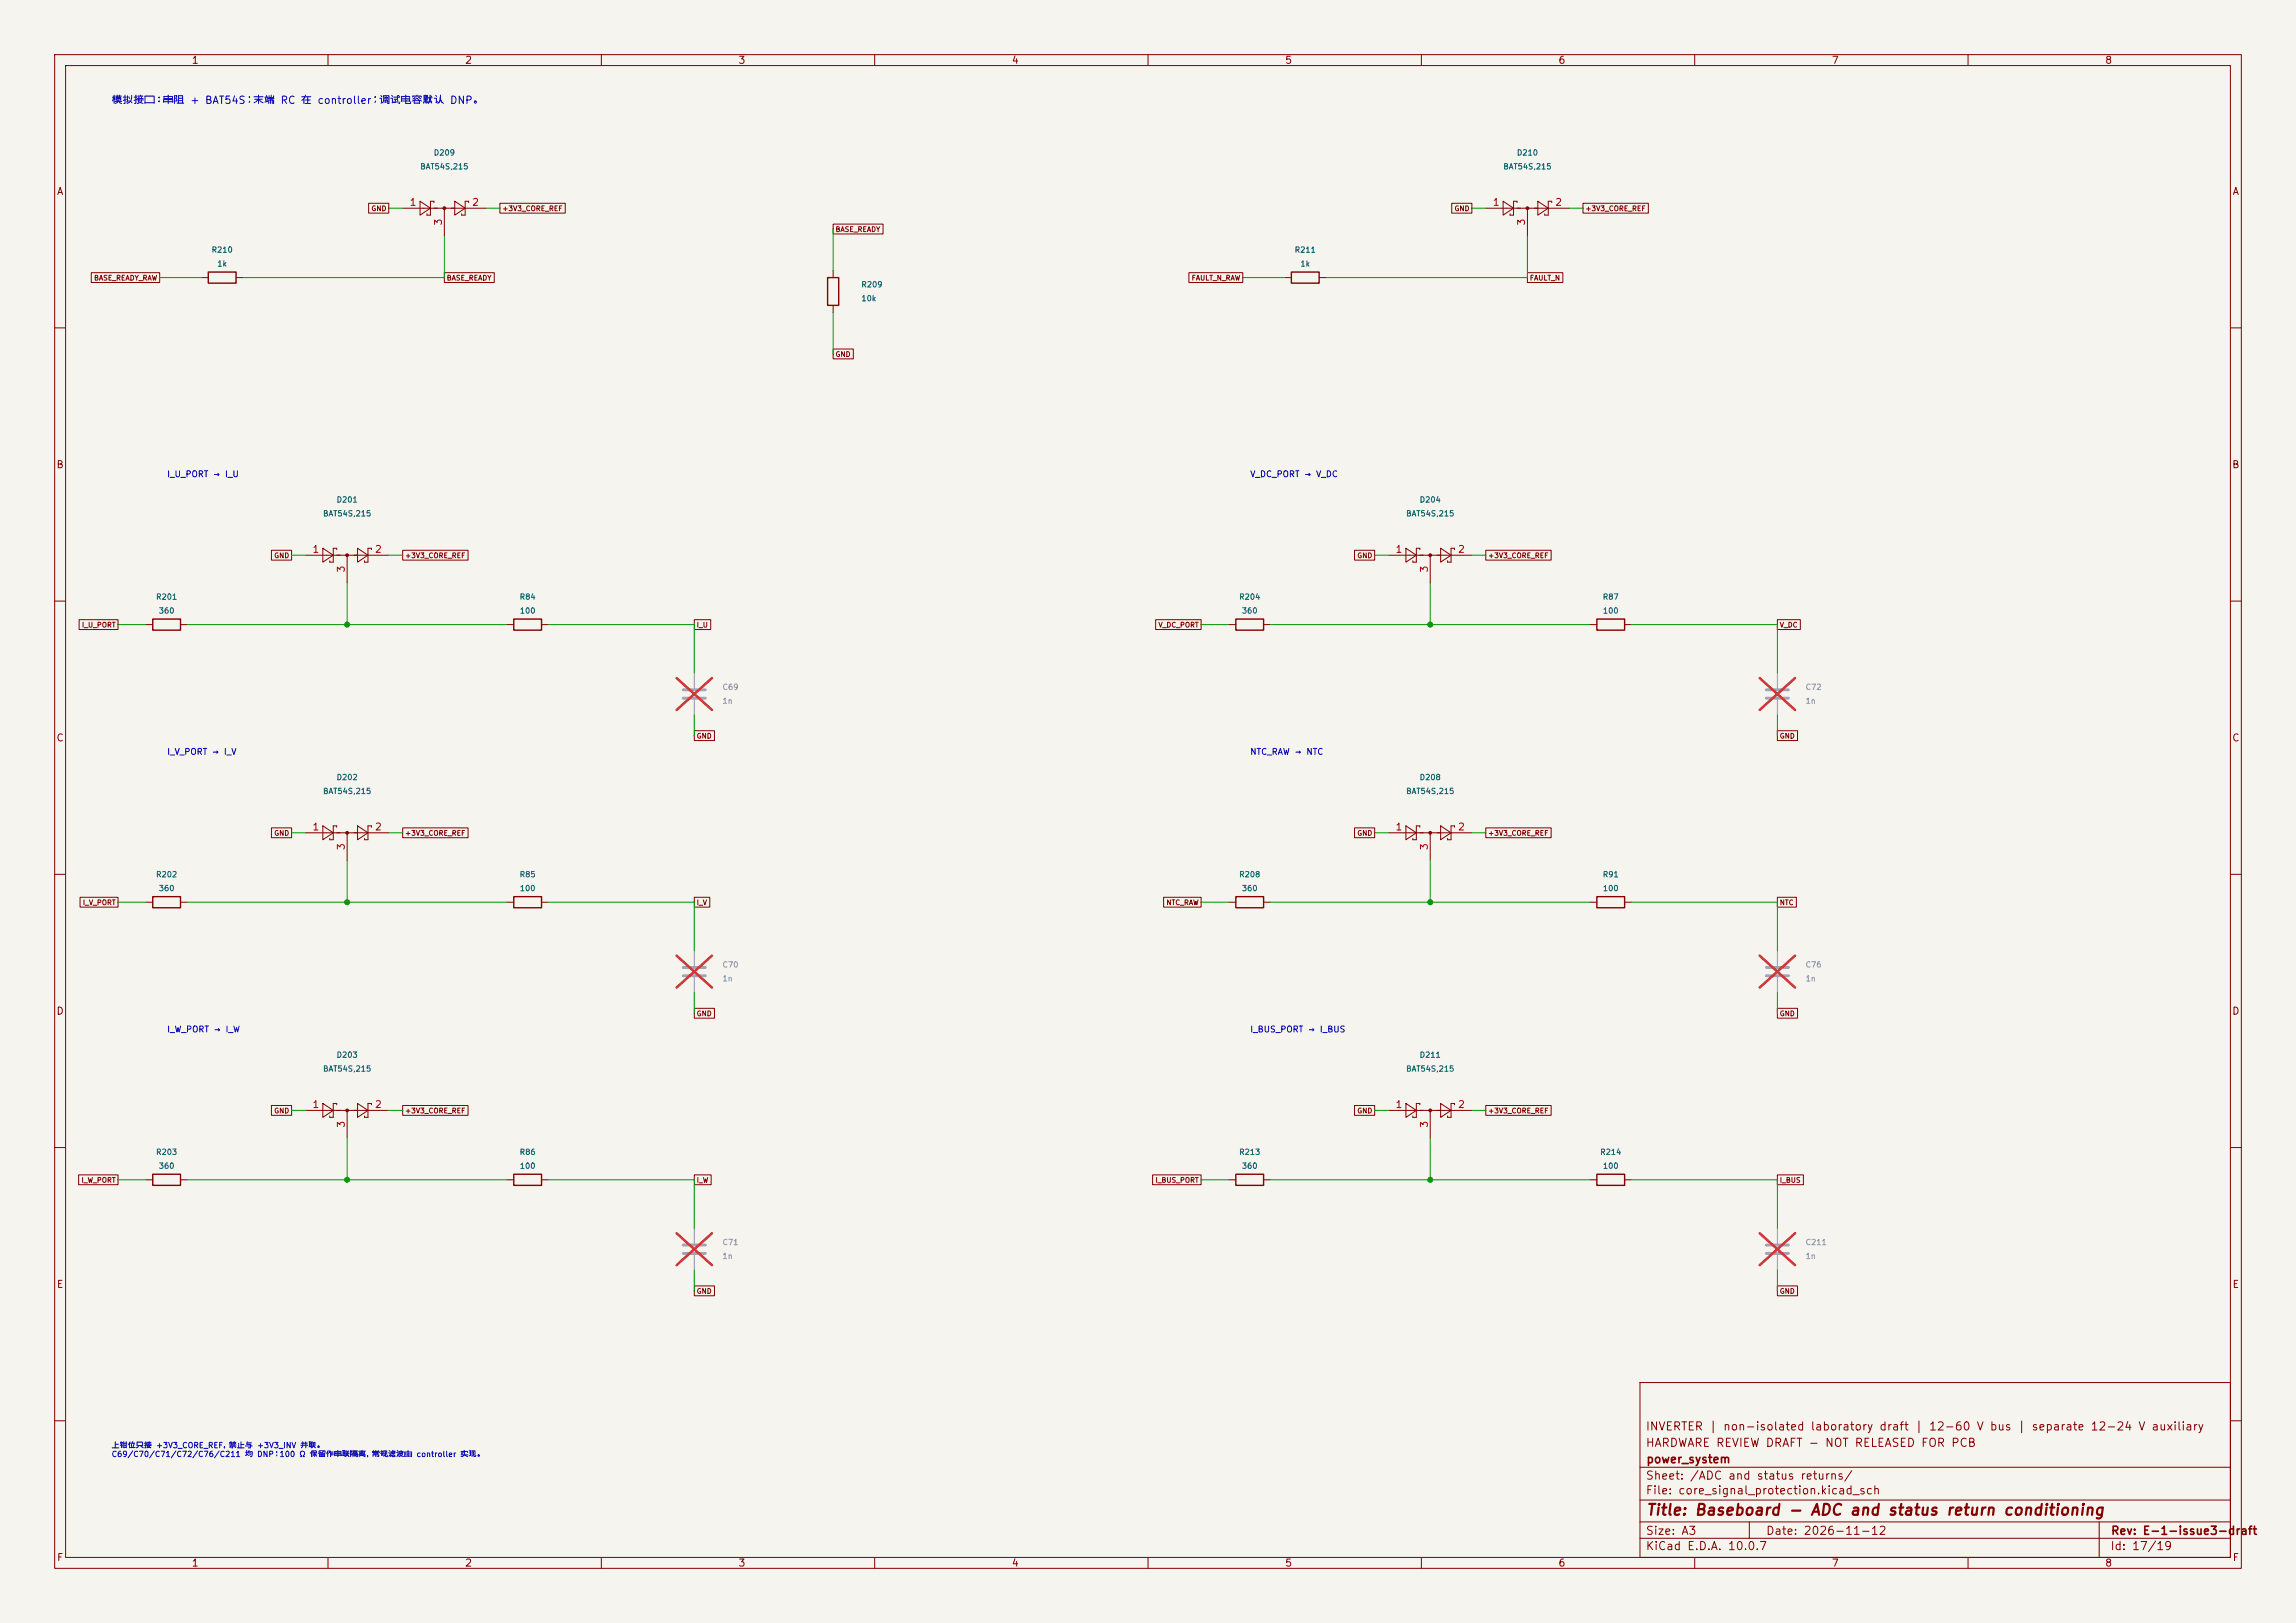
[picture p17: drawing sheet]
<svg xmlns="http://www.w3.org/2000/svg" width="420mm" height="297mm" viewBox="0 0 420 297" stroke-linecap="round" stroke-linejoin="round" font-family="sans-serif">
<defs><g id="words">
<text font-size="2" fill="#840000" x="301" y="277.8">Title: Baseboard - ADC and status return conditioning</text>
<g font-size="1.5" fill="#840000">
<text x="300.9" y="262.1">INVERTER | non-isolated laboratory draft | 12-60 V bus | separate 12-24 V auxiliary</text>
<text x="300.9" y="265.1">HARDWARE REVIEW DRAFT - NOT RELEASED FOR PCB</text>
<text x="301" y="268.1">power_system</text>
<text x="300.9" y="273.8">File: core_signal_protection.kicad_sch</text>
<text x="300.9" y="271.1">Sheet: /ADC and status returns/</text>
<text x="300.9" y="281.2">Size: A3</text>
<text x="322.9" y="281.2">Date: 2026-11-12</text>
<text x="386" y="281.2">Rev: E-1-issue3-draft</text>
<text x="300.9" y="284">KiCad E.D.A. 10.0.7</text>
<text x="385.9" y="284">Id: 17/19</text>
</g>
<g font-size="1.3" fill="#840000">
<text x="35" y="12">1</text>
<text x="85" y="12">2</text>
<text x="135" y="12">3</text>
<text x="185" y="12">4</text>
<text x="235" y="12">5</text>
<text x="285" y="12">6</text>
<text x="335" y="12">7</text>
<text x="385" y="12">8</text>
<text x="10.3" y="36">A</text>
<text x="408.3" y="36">A</text>
<text x="10.2" y="86">B</text>
<text x="408.2" y="86">B</text>
<text x="10.2" y="136">C</text>
<text x="408.2" y="136">C</text>
<text x="10.2" y="186">D</text>
<text x="408.2" y="186">D</text>
<text x="10.3" y="236">E</text>
<text x="408.3" y="236">E</text>
<text x="10.3" y="286">F</text>
<text x="35" y="287">1</text>
<text x="85" y="287">2</text>
<text x="135" y="287">3</text>
<text x="185" y="287">4</text>
<text x="235" y="287">5</text>
<text x="285" y="287">6</text>
<text x="335" y="287">7</text>
<text x="385" y="287">8</text>
<text x="408.3" y="286">F</text>
</g>
<text font-size="1.3" fill="#0000c2" x="20.3" y="19.3">模拟接口：串阻 + BAT54S；末端 RC 在 controller；调试电容默认 DNP。</text>
<g font-size="1.3" fill="#a90000">
<text x="74.8" y="38">1</text>
<text x="81.1" y="41.4" transform="rotate(-90 81.1 41.4)">3</text>
<text x="86.3" y="38">2</text>
<text x="273" y="38">1</text>
<text x="279.3" y="41.4" transform="rotate(-90 279.3 41.4)">3</text>
<text x="284.4" y="38">2</text>
<text x="57.1" y="101.5">1</text>
<text x="68.5" y="101.5">2</text>
<text x="255.2" y="101.5">1</text>
<text x="266.6" y="101.5">2</text>
<text x="63.4" y="104.9" transform="rotate(-90 63.4 104.9)">3</text>
<text x="261.5" y="104.9" transform="rotate(-90 261.5 104.9)">3</text>
<text x="57.1" y="152.3">1</text>
<text x="63.4" y="155.7" transform="rotate(-90 63.4 155.7)">3</text>
<text x="68.5" y="152.3">2</text>
<text x="255.2" y="152.3">1</text>
<text x="261.5" y="155.7" transform="rotate(-90 261.5 155.7)">3</text>
<text x="266.6" y="152.3">2</text>
<text x="57.1" y="203.1">1</text>
<text x="68.5" y="203.1">2</text>
<text x="255.2" y="203.1">1</text>
<text x="266.6" y="203.1">2</text>
<text x="63.4" y="206.5" transform="rotate(-90 63.4 206.5)">3</text>
<text x="261.5" y="206.5" transform="rotate(-90 261.5 206.5)">3</text>
</g>
<g font-size="1.1" fill="#0000c2">
<text x="30.5" y="87.6">I_U_PORT → I_U</text>
<text x="228.6" y="87.6">V_DC_PORT → V_DC</text>
<text x="30.5" y="138.4">I_V_PORT → I_V</text>
<text x="228.6" y="138.4">NTC_RAW → NTC</text>
<text x="30.5" y="189.2">I_W_PORT → I_W</text>
<text x="228.6" y="189.2">I_BUS_PORT → I_BUS</text>
</g>
<g font-size="1" fill="#006464">
<text x="79.3" y="28.7">D209</text>
<text x="277.4" y="28.7">D210</text>
<text x="76.8" y="31.2">BAT54S,215</text>
<text x="274.9" y="31.2">BAT54S,215</text>
<text x="38.6" y="46.5">R210</text>
<text x="236.7" y="46.5">R211</text>
<text x="39.7" y="49">1k</text>
<text x="157.5" y="52.8">R209</text>
<text x="237.8" y="49">1k</text>
<text x="157.5" y="55.4">10k</text>
<text x="59" y="94.7">BAT54S,215</text>
<text x="61.5" y="92.2">D201</text>
<text x="257.1" y="94.7">BAT54S,215</text>
<text x="259.6" y="92.2">D204</text>
<text x="28.5" y="110">R201</text>
<text x="29" y="112.5">360</text>
<text x="95" y="110">R84</text>
<text x="95" y="112.5">100</text>
<text x="226.6" y="110">R204</text>
<text x="227.1" y="112.5">360</text>
<text x="293.1" y="110">R87</text>
<text x="293.1" y="112.5">100</text>
<text x="61.5" y="143">D202</text>
<text x="259.6" y="143">D208</text>
<text x="59" y="145.5">BAT54S,215</text>
<text x="257.1" y="145.5">BAT54S,215</text>
<text x="28.5" y="160.8">R202</text>
<text x="95" y="160.8">R85</text>
<text x="226.6" y="160.8">R208</text>
<text x="293.1" y="160.8">R91</text>
<text x="29" y="163.3">360</text>
<text x="95" y="163.3">100</text>
<text x="227.1" y="163.3">360</text>
<text x="293.1" y="163.3">100</text>
<text x="59" y="196.3">BAT54S,215</text>
<text x="61.5" y="193.8">D203</text>
<text x="257.1" y="196.3">BAT54S,215</text>
<text x="259.6" y="193.8">D211</text>
<text x="28.5" y="211.6">R203</text>
<text x="29" y="214.1">360</text>
<text x="95" y="211.6">R86</text>
<text x="95" y="214.1">100</text>
<text x="226.6" y="211.6">R213</text>
<text x="227.1" y="214.1">360</text>
<text x="292.6" y="211.6">R214</text>
<text x="293.1" y="214.1">100</text>
</g>
<g font-size="1" fill="#939391">
<text x="132.1" y="126.5">C69</text>
<text x="132.1" y="129">1n</text>
<text x="330.2" y="126.5">C72</text>
<text x="330.2" y="129">1n</text>
<text x="132.1" y="177.3">C70</text>
<text x="132.1" y="179.8">1n</text>
<text x="330.2" y="177.3">C76</text>
<text x="330.2" y="179.8">1n</text>
<text x="132.1" y="228.1">C71</text>
<text x="132.1" y="230.6">1n</text>
<text x="330.2" y="228.1">C211</text>
<text x="330.2" y="230.6">1n</text>
</g>
<g font-size="1" fill="#0000c2">
<text x="20.3" y="265.3">上钳位只接 +3V3_CORE_REF，禁止与 +3V3_INV 并联。</text>
<text x="20.3" y="266.9">C69/C70/C71/C72/C76/C211 均 DNP；100 Ω 保留作串联隔离，常规滤波由 controller 实现。</text>
</g>
<g font-size=".9" fill="#840000">
<text x="67.8" y="38.8">GND</text>
<text x="91.8" y="38.8">+3V3_CORE_REF</text>
<text x="266" y="38.8">GND</text>
<text x="289.9" y="38.8">+3V3_CORE_REF</text>
<text x="152.7" y="42.7">BASE_READY</text>
<text x="17.1" y="51.5">BASE_READY_RAW</text>
<text x="81.6" y="51.5">BASE_READY</text>
<text x="217.9" y="51.5">FAULT_N_RAW</text>
<text x="279.7" y="51.5">FAULT_N</text>
<text x="152.7" y="65.5">GND</text>
<text x="50.1" y="102.3">GND</text>
<text x="74" y="102.3">+3V3_CORE_REF</text>
<text x="248.2" y="102.3">GND</text>
<text x="272.1" y="102.3">+3V3_CORE_REF</text>
<text x="14.9" y="115">I_U_PORT</text>
<text x="127.3" y="115">I_U</text>
<text x="211.8" y="115">V_DC_PORT</text>
<text x="325.5" y="115">V_DC</text>
<text x="127.3" y="135.4">GND</text>
<text x="325.5" y="135.4">GND</text>
<text x="50.1" y="153.1">GND</text>
<text x="74" y="153.1">+3V3_CORE_REF</text>
<text x="248.2" y="153.1">GND</text>
<text x="272.1" y="153.1">+3V3_CORE_REF</text>
<text x="15.1" y="165.8">I_V_PORT</text>
<text x="127.3" y="165.8">I_V</text>
<text x="213.3" y="165.8">NTC_RAW</text>
<text x="325.5" y="165.8">NTC</text>
<text x="127.3" y="186.2">GND</text>
<text x="325.5" y="186.2">GND</text>
<text x="50.1" y="203.9">GND</text>
<text x="74" y="203.9">+3V3_CORE_REF</text>
<text x="248.2" y="203.9">GND</text>
<text x="272.1" y="203.9">+3V3_CORE_REF</text>
<text x="14.8" y="216.6">I_W_PORT</text>
<text x="127.3" y="216.6">I_W</text>
<text x="211.3" y="216.6">I_BUS_PORT</text>
<text x="325.5" y="216.6">I_BUS</text>
<text x="127.3" y="237">GND</text>
<text x="325.5" y="237">GND</text>
</g>
</g></defs>
<path d="M0 0h420v297h-420z" fill="#f5f4ef" stroke="#f5f4ef" stroke-width=".18"/>
<g fill="none" stroke="#840000" stroke-width=".18">
<path d="M10 10h400v277h-400zM12 12h396v273h-396zM60 10v2M110 10v2M160 10v2M210 10v2M260 10v2M310 10v2M360 10v2M67.4 37.2h3.7v1.8h-3.7zM73.7 38.1h15.2M76.8 36.8l1.9 1.3-1.9 1.3z"/>
<path d="M79.4 37.1v-.3h-.7v2.6h-.6v-.3M81.3 38.1v5.1M83.2 36.8l1.9 1.3-1.9 1.3zM85.7 37.1v-.3h-.6v2.6h-.6v-.3M91.4 37.2h12v1.8h-12zM265.6 37.2h3.6v1.8h-3.6zM271.8 38.1h15.2M275 36.8l1.9 1.3-1.9 1.3zM277.5 37.1v-.3h-.6v2.6h-.7v-.3M279.4 38.1v5.1M281.3 36.8l1.9 1.3-1.9 1.3zM283.8 37.1v-.3h-.6v2.6h-.6v-.3"/>
<path d="M289.6 37.2h11.9v1.8h-11.9zM16.7 49.9h12.5v1.8h-12.5zM36.8 50.8h1.3M43.2 50.8h1.2M81.3 49.9h9.1v1.8h-9.1zM152.4 41h9.1v1.8h-9.1zM152.4 49.5v1.3M152.4 55.9v1.3M217.5 49.9h9.8v1.8h-9.8zM234.9 50.8h1.3M241.3 50.8h1.3M279.4 49.9h6.5v1.8h-6.5z"/>
<path d="M10 60h2M152.4 63.9h3.7v1.8h-3.7zM408 60h2M10 110h2M14.5 113.4h7.1v1.8h-7.1zM26.7 114.3h1.2M33 114.3h1.3M49.7 100.7h3.6v1.8h-3.6zM55.9 101.6h15.2M59.1 100.3l1.9 1.3-1.9 1.3zM61.6 100.6v-.3h-.6v2.6h-.7v-.3M63.5 101.6v5.1"/>
<path d="M65.4 100.3l1.9 1.3-1.9 1.3zM67.9 100.6v-.3h-.6v2.6h-.6v-.3M73.7 100.7h11.9v1.8h-11.9zM92.7 114.3h1.3M99.1 114.3h1.2M127 113.4h3v1.8h-3zM211.4 113.4h8.3v1.8h-8.3zM224.8 114.3h1.3M231.1 114.3h1.3M247.8 100.7h3.7v1.8h-3.7zM254 101.6h15.2M257.2 100.3l1.9 1.3-1.9 1.3z"/>
<path d="M259.7 100.6v-.3h-.6v2.6h-.7v-.3M261.6 101.6v5.1M263.5 100.3l1.9 1.3-1.9 1.3zM266.1 100.6v-.3h-.7v2.6h-.6v-.3M271.8 100.7h11.9v1.8h-11.9zM290.8 114.3h1.3M297.2 114.3h1.2M325.1 113.4h4.2v1.8h-4.2zM408 110h2M127 133.7h3.7v1.8h-3.7zM325.1 133.7h3.7v1.8h-3.7zM10 160h2"/>
<path d="M49.7 151.5h3.6v1.8h-3.6zM55.9 152.4h15.2M59.1 151.1l1.9 1.3-1.9 1.3zM61.6 151.4v-.3h-.6v2.6h-.7v-.3M63.5 152.4v5.1M65.4 151.1l1.9 1.3-1.9 1.3zM67.9 151.4v-.3h-.6v2.6h-.6v-.3M73.7 151.5h11.9v1.8h-11.9zM247.8 151.5h3.7v1.8h-3.7zM254 152.4h15.2M257.2 151.1l1.9 1.3-1.9 1.3zM259.7 151.4v-.3h-.6v2.6h-.7v-.3"/>
<path d="M261.6 152.4v5.1M263.5 151.1l1.9 1.3-1.9 1.3zM266.1 151.4v-.3h-.7v2.6h-.6v-.3M271.8 151.5h11.9v1.8h-11.9zM408 160h2M14.6 164.2h7v1.8h-7zM26.7 165.1h1.2M33 165.1h1.3M92.7 165.1h1.3M99.1 165.1h1.2M127 164.2h2.8v1.8h-2.8zM212.9 164.2h6.8v1.8h-6.8z"/>
<path d="M224.8 165.1h1.3M231.1 165.1h1.3M290.8 165.1h1.3M297.2 165.1h1.2M325.1 164.2h3.5v1.8h-3.5zM127 184.5h3.7v1.8h-3.7zM325.1 184.5h3.7v1.8h-3.7zM10 210h2M14.4 215h7.2v1.8h-7.2zM26.7 215.9h1.2M33 215.9h1.3M49.7 202.3h3.6v1.8h-3.6z"/>
<path d="M55.9 203.2h15.2M59.1 201.9l1.9 1.3-1.9 1.3zM61.6 202.2v-.3h-.6v2.6h-.7v-.3M63.5 203.2v5.1M65.4 201.9l1.9 1.3-1.9 1.3zM67.9 202.2v-.3h-.6v2.6h-.6v-.3M73.7 202.3h11.9v1.8h-11.9zM92.7 215.9h1.3M99.1 215.9h1.2M127 215h3.1v1.8h-3.1zM210.8 215h8.9v1.8h-8.9zM224.8 215.9h1.3"/>
<path d="M231.1 215.9h1.3M247.8 202.3h3.7v1.8h-3.7zM254 203.2h15.2M257.2 201.9l1.9 1.3-1.9 1.3zM259.7 202.2v-.3h-.6v2.6h-.7v-.3M261.6 203.2v5.1M263.5 201.9l1.9 1.3-1.9 1.3zM266.1 202.2v-.3h-.7v2.6h-.6v-.3M271.8 202.3h11.9v1.8h-11.9zM290.8 215.9h1.3M297.2 215.9h1.2M325.1 215h4.8v1.8h-4.8z"/>
<path d="M408 210h2M127 235.3h3.7v1.8h-3.7zM325.1 235.3h3.7v1.8h-3.7zM300 253h108v32h-108zM10 260h2M300 278.5h108M300 274.5h108M300 268.5h108M320 278.5v3M384 278.5v6.5M408 260h2M60 285v2"/>
<path d="M110 285v2M160 285v2M210 285v2M260 285v2M300 281.5h108M310 285v2M360 285v2"/>
</g>
<g fill="none" stroke="#840000" stroke-width=".25">
<path d="M38.1 49.8h5.1v2h-5.1zM151.4 50.8h2v5.1h-2zM236.2 49.8h5.1v2h-5.1zM27.9 113.3h5.1v2h-5.1zM94 113.3h5.1v2h-5.1zM226.1 113.3h5v2h-5zM292.1 113.3h5.1v2h-5.1zM27.9 164.1h5.1v2h-5.1zM94 164.1h5.1v2h-5.1zM226.1 164.1h5v2h-5zM292.1 164.1h5.1v2h-5.1zM27.9 214.9h5.1v2h-5.1z"/>
<path d="M94 214.9h5.1v2h-5.1zM226.1 214.9h5v2h-5zM292.1 214.9h5.1v2h-5.1z"/>
</g>
<path d="M125 126.2h4M125 127.8h4M323.1 126.2h4.1M323.1 127.8h4.1M125 177h4M125 178.6h4M323.1 177h4.1M323.1 178.6h4.1M125 227.8h4M125 229.4h4M323.1 227.8h4.1M323.1 229.4h4.1" fill="none" stroke="#9c9b98" stroke-width=".51"/>
<path d="M127 123.2v2.8M127 128v2.8M325.1 123.2v2.8M325.1 128v2.8M127 174v2.8M127 178.8v2.8M325.1 174v2.8M325.1 178.8v2.8M127 224.8v2.8M127 229.6v2.8M325.1 224.8v2.8M325.1 229.6v2.8" fill="none" stroke="#9c9b98" stroke-width=".18"/>
<path d="M123.8 124.1l6.4 5.8M130.2 124.1l-6.4 5.8M321.9 124.1l6.5 5.8M328.4 124.1l-6.5 5.8M123.8 174.9l6.4 5.8M130.2 174.9l-6.4 5.8M321.9 174.9l6.5 5.8M328.4 174.9l-6.5 5.8M123.8 225.7l6.4 5.8M130.2 225.7l-6.4 5.8M321.9 225.7l6.5 5.8M328.4 225.7l-6.5 5.8" fill="none" stroke="#e12e31" stroke-width=".46"/>
<g fill="#840000" stroke="#840000" stroke-width=".18">
<circle cx="279.4" cy="38.1" r=".25"/>
<circle cx="63.5" cy="101.6" r=".25"/>
<circle cx="261.6" cy="101.6" r=".25"/>
<circle cx="81.3" cy="38.1" r=".25"/>
<circle cx="63.5" cy="152.4" r=".25"/>
<circle cx="63.5" cy="203.2" r=".25"/>
<circle cx="261.6" cy="152.4" r=".25"/>
<circle cx="261.6" cy="203.2" r=".25"/>
</g>
<g fill="none" stroke="#009600" stroke-width=".18">
<path d="M71.1 38.1h2.6M88.9 38.1h2.5M269.2 38.1h2.6M287 38.1h2.6M29.2 50.8h7.6M81.3 43.2v7.6h-36.9M152.4 41.9v7.6M152.4 57.2v7.6M227.3 50.8h7.6M279.4 43.2v7.6h-36.8M21.6 114.3h5.1M34.3 114.3h58.4"/>
<path d="M53.3 101.6h2.6M63.5 106.7v7.6M71.1 101.6h2.6M100.3 114.3h26.7v8.9M219.7 114.3h5.1M232.4 114.3h58.4M251.5 101.6h2.5M261.6 106.7v7.6M269.2 101.6h2.6M298.4 114.3h26.7v8.9M127 130.8v3.8M325.1 130.8v3.8"/>
<path d="M53.3 152.4h2.6M63.5 157.5v7.6M71.1 152.4h2.6M251.5 152.4h2.5M261.6 157.5v7.6M269.2 152.4h2.6M21.6 165.1h5.1M34.3 165.1h58.4M100.3 165.1h26.7v8.9M219.7 165.1h5.1M232.4 165.1h58.4M298.4 165.1h26.7v8.9"/>
<path d="M127 181.6v3.8M325.1 181.6v3.8M21.6 215.9h5.1M34.3 215.9h58.4M53.3 203.2h2.6M63.5 208.3v7.6M71.1 203.2h2.6M100.3 215.9h26.7v8.9M219.7 215.9h5.1M232.4 215.9h58.4M251.5 203.2h2.5M261.6 208.3v7.6"/>
<path d="M269.2 203.2h2.6M298.4 215.9h26.7v8.9M127 232.4v3.8M325.1 232.4v3.8"/>
</g>
<g fill="#009600" stroke="#009600" stroke-width=".18">
<circle cx="261.6" cy="215.9" r=".46"/>
<circle cx="63.5" cy="114.3" r=".46"/>
<circle cx="63.5" cy="165.1" r=".46"/>
<circle cx="63.5" cy="215.9" r=".46"/>
<circle cx="261.6" cy="114.3" r=".46"/>
<circle cx="261.6" cy="165.1" r=".46"/>
</g>
<use href="#words"/>
</svg>
